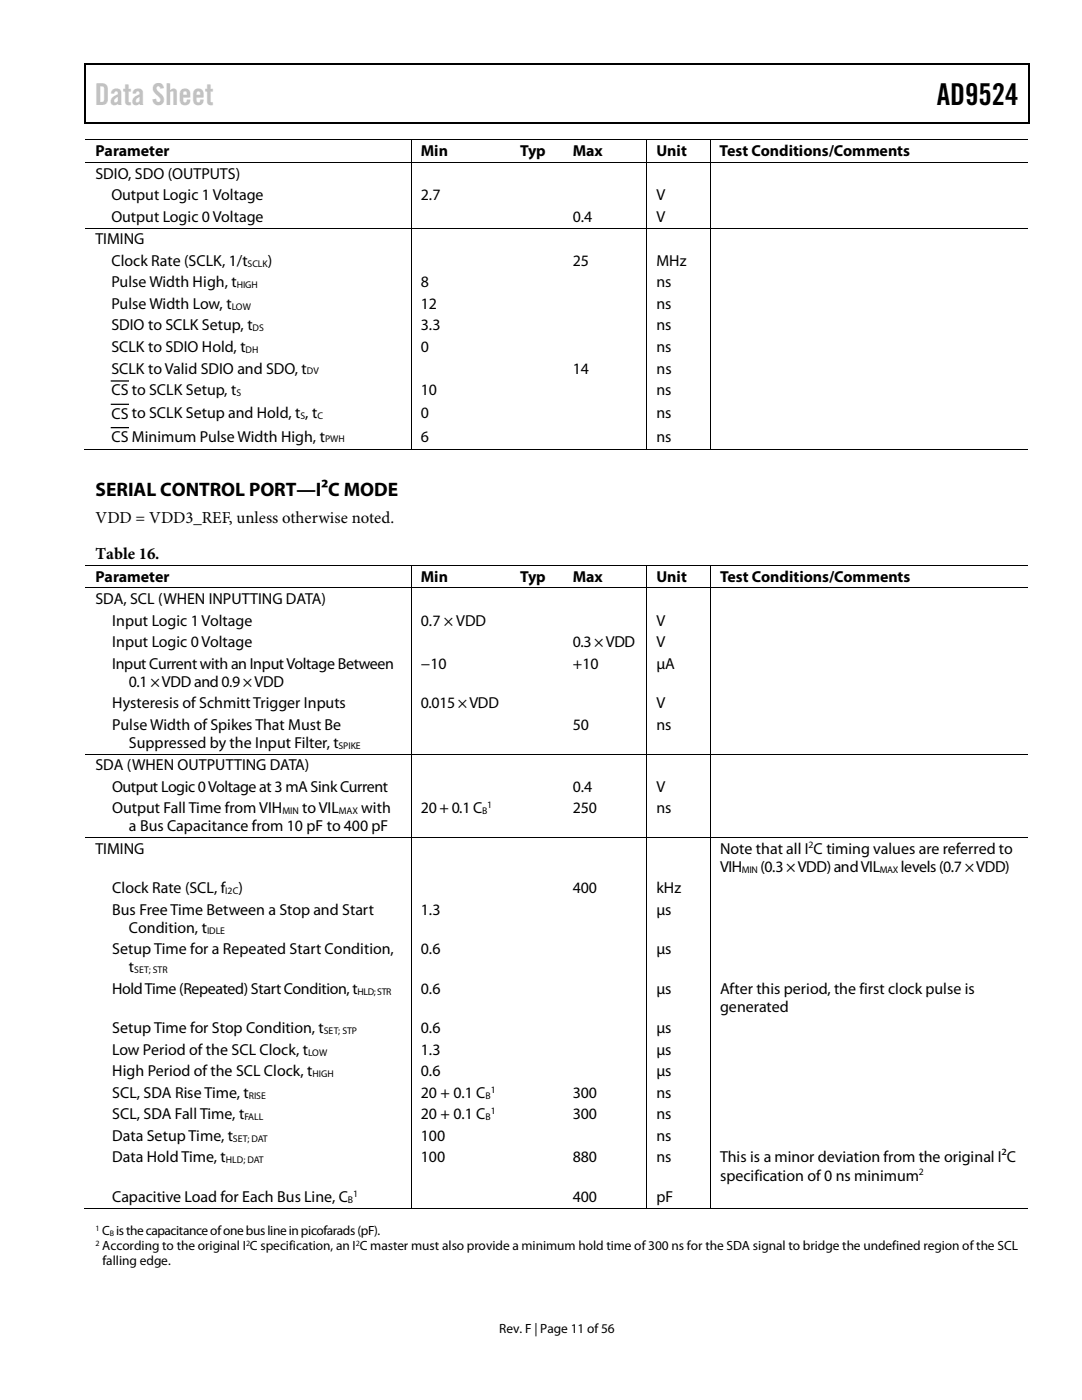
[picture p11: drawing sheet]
<svg xmlns="http://www.w3.org/2000/svg" width="216mm" height="279mm" viewBox="0 0 216 279" stroke-linecap="round" stroke-linejoin="round" font-family="sans-serif">
<defs><g id="words">
<text font-size="6" fill="#c1c1c1" x="18.9" y="20.9">Data Sheet</text>
<text font-size="6" x="186.9" y="20.9">AD9524</text>
<text font-size="3.9" x="19" y="99">SERIAL CONTROL PORT—I²C MODE</text>
<g font-size="3.3">
<text x="19" y="104.4">VDD = VDD3_REF, unless otherwise noted.</text>
<text x="19" y="111.5">Table 16.</text>
</g>
<g font-size="3.2">
<text x="19" y="31.2">Parameter</text>
<text x="19" y="35.7">SDIO, SDO (OUTPUTS)</text>
<text x="84" y="31.2">Min</text>
<text x="103.8" y="31.2">Typ</text>
<text x="114.3" y="31.2">Max</text>
<text x="131" y="31.2">Unit</text>
<text x="143.6" y="31.2">Test Conditions/Comments</text>
<text x="22.2" y="40">Output Logic 1 Voltage</text>
<text x="84" y="40">2.7</text>
<text x="131" y="40">V</text>
<text x="22.2" y="44.3">Output Logic 0 Voltage</text>
<text x="114.3" y="44.3">0.4</text>
<text x="131" y="44.3">V</text>
<text x="19" y="48.8">TIMING</text>
<text x="22.2" y="53">Clock Rate (SCLK, 1/t</text>
<text x="53.5" y="53">)</text>
<text x="114.3" y="53">25</text>
<text x="131" y="53">MHz</text>
<text x="22.2" y="57.4">Pulse Width High, t</text>
<text x="84" y="57.4">8</text>
<text x="131" y="57.4">ns</text>
<text x="22.2" y="61.6">Pulse Width Low, t</text>
<text x="22.2" y="66">SDIO to SCLK Setup, t</text>
<text x="84" y="61.6">12</text>
<text x="84" y="66">3.3</text>
<text x="131" y="61.6">ns</text>
<text x="131" y="66">ns</text>
<text x="22.2" y="70.2">SCLK to SDIO Hold, t</text>
<text x="84" y="70.2">0</text>
<text x="131" y="70.2">ns</text>
<text x="22.2" y="74.5">SCLK to Valid SDIO and SDO, t</text>
<text x="114.3" y="74.5">14</text>
<text x="131" y="74.5">ns</text>
<text x="22.2" y="78.9">CS to SCLK Setup, t</text>
<text x="22.2" y="83.5">CS to SCLK Setup and Hold, t , t</text>
<text x="84" y="78.8">10</text>
<text x="84" y="83.5">0</text>
<text x="131" y="78.8">ns</text>
<text x="131" y="83.5">ns</text>
<text x="22.2" y="88.2">CS Minimum Pulse Width High, t</text>
<text x="84" y="88.1">6</text>
<text x="131" y="88.1">ns</text>
<text x="19" y="116.1">Parameter</text>
<text x="84" y="116.1">Min</text>
<text x="103.8" y="116.1">Typ</text>
<text x="114.3" y="116.1">Max</text>
<text x="131" y="116.1">Unit</text>
<text x="143.7" y="116.1">Test Conditions/Comments</text>
<text x="19" y="120.6">SDA, SCL (WHEN INPUTTING DATA)</text>
<text x="22.4" y="124.9">Input Logic 1 Voltage</text>
<text x="84" y="124.9">0.7 × VDD</text>
<text x="131" y="124.9">V</text>
<text x="22.4" y="129.2">Input Logic 0 Voltage</text>
<text x="114.3" y="129.2">0.3 × VDD</text>
<text x="131" y="129.2">V</text>
<text x="22.4" y="133.5">Input Current with an Input Voltage Between</text>
<text x="25.7" y="137.1">0.1 × VDD and 0.9 × VDD</text>
<text x="84" y="133.5">−10</text>
<text x="114.3" y="133.5">+10</text>
<text x="131" y="133.5">µA</text>
<text x="22.4" y="141.4">Hysteresis of Schmitt Trigger Inputs</text>
<text x="84" y="141.4">0.015 × VDD</text>
<text x="131" y="141.4">V</text>
<text x="22.4" y="145.7">Pulse Width of Spikes That Must Be</text>
<text x="25.7" y="149.3">Suppressed by the Input Filter, t</text>
<text x="114.3" y="145.7">50</text>
<text x="131" y="145.7">ns</text>
<text x="19" y="153.7">SDA (WHEN OUTPUTTING DATA)</text>
<text x="22.4" y="158">Output Logic 0 Voltage at 3 mA Sink Current</text>
<text x="114.3" y="158">0.4</text>
<text x="131" y="158">V</text>
<text x="22.4" y="162.3">Output Fall Time from VIH</text>
<text x="25.7" y="165.9">a Bus Capacitance from 10 pF to 400 pF</text>
<text x="60.3" y="162.3">to VIL</text>
<text x="72.1" y="162.3">with</text>
<text x="84" y="162.3">20 + 0.1 C</text>
<text x="114.3" y="162.3">250</text>
<text x="131" y="162.3">ns</text>
<text x="19" y="170.4">TIMING</text>
<text x="143.7" y="170.4">Note that all I C timing values are referred to</text>
<text x="143.7" y="174">VIH</text>
<text x="151.8" y="174">(0.3 × VDD) and VIL</text>
<text x="179.7" y="174">levels (0.7 × VDD)</text>
<text x="22.4" y="178.3">Clock Rate (SCL, f</text>
<text x="47.6" y="178.3">)</text>
<text x="114.3" y="178.3">400</text>
<text x="131" y="178.3">kHz</text>
<text x="22.4" y="182.5">Bus Free Time Between a Stop and Start</text>
<text x="84" y="182.5">1.3</text>
<text x="131" y="182.5">µs</text>
<text x="22.4" y="190.5">Setup Time for a Repeated Start Condition,</text>
<text x="25.7" y="186.2">Condition, t</text>
<text x="84" y="190.5">0.6</text>
<text x="131" y="190.5">µs</text>
<text x="25.7" y="194.1">t</text>
<text x="22.4" y="198.3">Hold Time (Repeated) Start Condition, t</text>
<text x="84" y="198.3">0.6</text>
<text x="131" y="198.3">µs</text>
<text x="143.7" y="198.3">After this period, the first clock pulse is</text>
<text x="143.7" y="201.9">generated</text>
<text x="22.4" y="206.2">Setup Time for Stop Condition, t</text>
<text x="84" y="206.2">0.6</text>
<text x="131" y="206.2">µs</text>
<text x="22.4" y="210.5">Low Period of the SCL Clock, t</text>
<text x="22.4" y="214.8">High Period of the SCL Clock, t</text>
<text x="84" y="210.5">1.3</text>
<text x="84" y="214.8">0.6</text>
<text x="131" y="210.5">µs</text>
<text x="131" y="214.8">µs</text>
<text x="22.4" y="219.1">SCL, SDA Rise Time, t</text>
<text x="84" y="219.1">20 + 0.1 C</text>
<text x="114.3" y="219.1">300</text>
<text x="131" y="219.1">ns</text>
<text x="22.4" y="223.4">SCL, SDA Fall Time, t</text>
<text x="22.4" y="227.7">Data Setup Time, t</text>
<text x="84" y="223.4">20 + 0.1 C</text>
<text x="84" y="227.7">100</text>
<text x="114.3" y="223.4">300</text>
<text x="131" y="223.4">ns</text>
<text x="131" y="227.7">ns</text>
<text x="22.4" y="232">Data Hold Time, t</text>
<text x="84" y="232">100</text>
<text x="114.3" y="232">880</text>
<text x="131" y="232">ns</text>
<text x="143.7" y="232">This is a minor deviation from the original I²C</text>
<text x="22.4" y="239.9">Capacitive Load for Each Bus Line, C</text>
<text x="114.3" y="239.9">400</text>
<text x="131" y="239.9">pF</text>
<text x="143.7" y="235.6">specification of 0 ns minimum</text>
</g>
<g font-size="2.7">
<text x="20.4" y="246.5">C is the capacitance of one bus line in picofarads (pF).</text>
<text x="20.4" y="249.5">According to the original I C specification, an I C master must also provide a minimum hold time of 300 ns for the SDA signal to bridge the undefined region of the SCL</text>
<text x="20.4" y="252.5">falling edge.</text>
<text x="99.6" y="266">Rev. F | Page 11 of56</text>
</g>
<g font-size="1.9">
<text x="49.4" y="53.2">SCLK</text>
<text x="47.2" y="57.5">HIGH</text>
<text x="46.2" y="61.8">LOW</text>
<text x="49" y="70.4">DH</text>
<text x="50.4" y="66.1">DS</text>
<text x="61.3" y="74.7">DV</text>
<text x="47.2" y="79">S</text>
<text x="60" y="83.7">S</text>
<text x="63.3" y="83.7">C</text>
<text x="64.9" y="88.3">PWH</text>
<text x="67.6" y="149.4">SPIKE</text>
<text x="97.2" y="161.2">1</text>
<text x="56.3" y="162.5">MIN</text>
<text x="67.6" y="162.5">MAX</text>
<text x="96.2" y="162.5">B</text>
<text x="161.3" y="169.3">2</text>
<text x="45" y="178.4">I2C</text>
<text x="148" y="174.2">MIN</text>
<text x="175.6" y="174.2">MAX</text>
<text x="41.3" y="186.4">IDLE</text>
<text x="26.8" y="194.2">SET; STR</text>
<text x="71.3" y="198.5">HLD; STR</text>
<text x="64.6" y="206.4">SET; STP</text>
<text x="61.5" y="210.7">LOW</text>
<text x="62.4" y="215">HIGH</text>
<text x="49.7" y="219.3">RISE</text>
<text x="96.9" y="219.3">B</text>
<text x="98" y="218.1">1</text>
<text x="46.5" y="227.9">SET; DAT</text>
<text x="48.8" y="223.6">FALL</text>
<text x="96.9" y="223.6">B</text>
<text x="98" y="222.3">1</text>
<text x="45.1" y="232.2">HLD; DAT</text>
<text x="70.5" y="238.8">1</text>
<text x="183.3" y="234.6">2</text>
<text x="69.4" y="240.1">B</text>
</g>
<g font-size="1.6">
<text x="19" y="245.6">1</text>
<text x="19" y="248.6">2</text>
<text x="21.9" y="246.7">B</text>
<text x="49.1" y="248.6">2</text>
<text x="71" y="248.6">2</text>
</g>
</g></defs>
<g fill="#000">
<path d="M16.9 12.7h.2v1h-.2zM16.9 12.7h.2v.3h-.2zM82.5 12.7h.3v.3h-.3zM205.1 12.7h.3v1h-.3zM205.1 12.7h.3v.3h-.3zM16.9 24.4h.2v.2h-.2zM82 27.9h.2v.1h-.2zM82 32.4h.2v.2h-.2zM82.3 24.4h.2v.2h-.2zM101.9 27.9h.2v.1h-.2zM101.9 32.4h.2v.2h-.2zM112.4 27.9h.2v.1h-.2z"/>
<path d="M112.4 32.4h.2v.2h-.2zM129 27.9h.2v.1h-.2zM129 32.4h.2v.2h-.2zM141.6 27.9h.2v.1h-.2zM141.6 32.4h.2v.2h-.2zM205.1 24.4h.3v.2h-.3zM82 45.4h.2v.2h-.2zM101.9 45.4h.2v.2h-.2zM112.4 45.4h.2v.2h-.2zM129 45.4h.2v.2h-.2zM141.6 45.4h.2v.2h-.2zM82 89.7h.2v.1h-.2z"/>
<path d="M101.7 89.7h.2v.1h-.2zM112.1 89.7h.2v.1h-.2zM129 89.7h.2v.1h-.2zM141.6 89.7h.2v.1h-.2zM82 112.7h.2v.2h-.2zM82 117.3h.2v.1h-.2zM101.9 112.7h.2v.2h-.2zM101.9 117.3h.2v.1h-.2zM112.4 112.7h.2v.2h-.2zM112.4 117.3h.2v.1h-.2zM129 112.7h.2v.2h-.2zM129 117.3h.2v.1h-.2z"/>
<path d="M141.7 112.7h.2v.2h-.2zM141.7 117.3h.2v.1h-.2zM82 150.4h.2v.2h-.2zM101.9 150.4h.2v.2h-.2zM112.4 150.4h.2v.2h-.2zM129 150.4h.2v.2h-.2zM141.7 150.4h.2v.2h-.2zM82 167h.2v.2h-.2zM101.9 167h.2v.2h-.2zM112.4 167h.2v.2h-.2zM129 167h.2v.2h-.2zM141.7 167h.2v.2h-.2z"/>
<path d="M82 241h.2v.2h-.2zM101.7 241h.2v.2h-.2zM112.1 241h.2v.2h-.2zM129 241h.2v.2h-.2zM141.7 241h.2v.2h-.2z"/>
</g>
<path d="M17 13.7v10.7M17.1 12.8h65.4M82.8 12.8h122.3M205.2 13.7v10.7M17.1 24.5h188M22.2 76h3.4M22.2 80.7h3.4M22.2 85.3h3.4" fill="none" stroke="#000" stroke-width=".25"/>
<g fill="none" stroke="#000" stroke-width=".2">
<path d="M17.1 27.9h64.9M17.1 32.5h64.9M82.1 28v4.4M82.1 32.6v12.8M82.2 27.9h19.7M82.2 32.5h19.7M102.1 27.9h10.3M102.1 32.5h10.3M112.6 27.9h16.4M112.6 32.5h16.4M129.1 28v4.4M129.1 32.6v12.8"/>
<path d="M129.2 27.9h12.4M129.2 32.5h12.4M141.7 28v4.4M141.7 32.6v12.8M141.8 27.9h63.3M141.8 32.5h63.3M17.1 45.5h64.9M82.1 45.6v44.1M82.2 45.5h19.7M102.1 45.5h10.3M112.6 45.5h16.4M129.1 45.6v44.1"/>
<path d="M129.2 45.5h12.4M141.7 45.6v44.1M141.8 45.5h63.3M16.9 89.7h65.1M82.2 89.7h46.8M129.2 89.7h12.4M141.8 89.7h63.3M17.1 112.8h64.9M17.1 117.3h64.9M82.1 112.9v4.4M82.1 117.4v33M82.2 112.8h19.7"/>
<path d="M82.2 117.3h19.7M102.1 112.8h10.3M102.1 117.3h10.3M112.6 112.8h16.4M112.6 117.3h16.4M129.1 112.9v4.4M129.1 117.4v33M129.2 112.8h12.5M129.2 117.3h12.5M141.8 112.9v4.4M141.8 117.4v33M141.9 112.8h63.2"/>
<path d="M141.9 117.3h63.2M17.1 150.5h64.9M82.1 150.6v16.4M82.2 150.5h19.7M102.1 150.5h10.3M112.6 150.5h16.4M129.1 150.6v16.4M129.2 150.5h12.5M141.8 150.6v16.4M141.9 150.5h63.2M17.1 167.1h64.9M82.1 167.2v73.8"/>
<path d="M82.2 167.1h19.7M102.1 167.1h10.3M112.6 167.1h16.4M129.1 167.2v73.8M129.2 167.1h12.5M141.8 167.2v73.8M141.9 167.1h63.2M16.9 241.1h65.1M82.2 241.1h46.8M129.2 241.1h12.5M141.9 241.1h63.2"/>
</g>
<use href="#words"/>
</svg>
